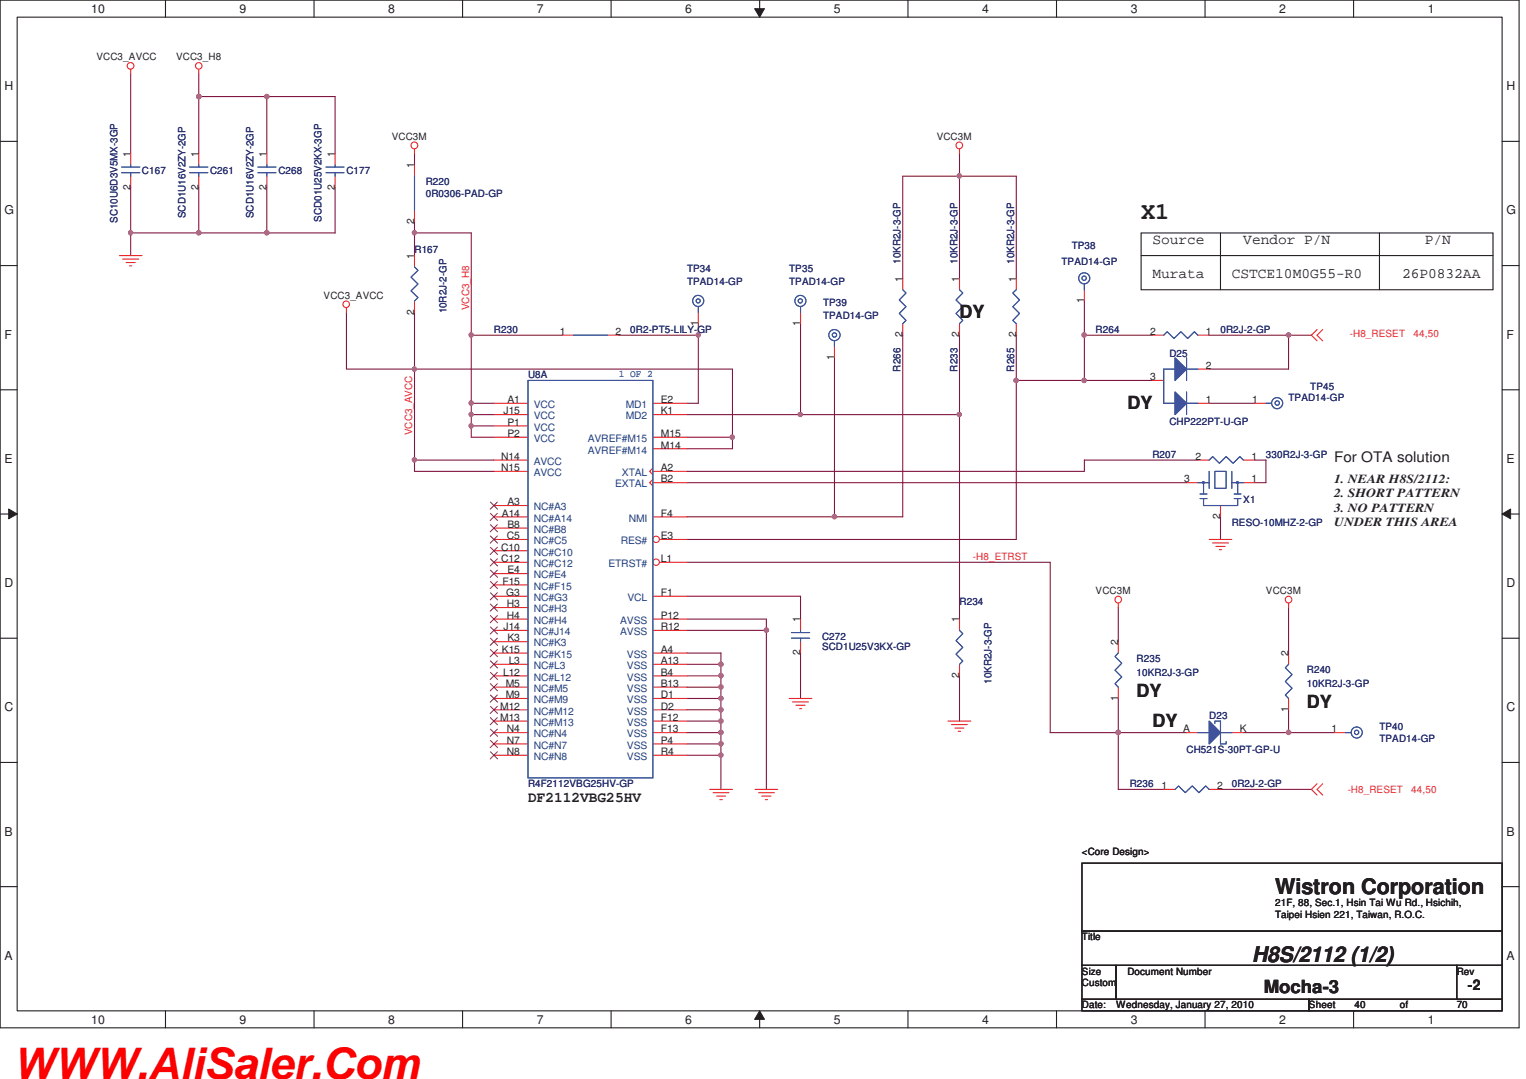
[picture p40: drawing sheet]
<svg xmlns="http://www.w3.org/2000/svg" width="297mm" height="210mm" viewBox="0 0 297 210" stroke-linecap="round" stroke-linejoin="round" font-family="sans-serif">
<defs><g id="words">
<text font-size="8.5" fill="#f00" x="2.5" y="209.9">WWW.AliSaler.Com</text>
<text font-size="4.6" fill="#231f20" x="222.1" y="42.5">X1</text>
<g font-size="4.2" fill="#231f20">
<text x="248.2" y="174">Wistron Corporation</text>
<text x="243.8" y="187.3">H8S/2112 (1/2)</text>
</g>
<g font-size="3.5" fill="#231f20">
<text x="186.8" y="61.8">DY</text>
<text x="219.5" y="79.5">DY</text>
<text x="221.2" y="135.6">DY</text>
<text x="254.4" y="137.9">DY</text>
<text x="224.3" y="141.4">DY</text>
<text x="246" y="193.3">Mocha-3</text>
</g>
<g font-size="2.8" fill="#231f20">
<text x="224.3" y="47.6">Source</text>
<text x="242" y="47.6">Vendor P/N</text>
<text x="277.4" y="47.6">P/N</text>
<text x="224.3" y="54.2">Murata</text>
<text x="239.8" y="54.2">CSTCE10M0G55-R0</text>
<text x="272.9" y="54.2">26P0832AA</text>
<text x="259.7" y="89.9">For OTA solution</text>
<text x="102.8" y="156">DF2112VBG25HV</text>
<text x="285.7" y="192.7">-2</text>
</g>
<g font-size="2.4" fill="#231f20">
<text x="17.8" y="2.5">10</text>
<text x="46.6" y="2.5">9</text>
<text x="75.6" y="2.5">8</text>
<text x="104.5" y="2.5">7</text>
<text x="133.4" y="2.5">6</text>
<text x="162.3" y="2.5">5</text>
<text x="191.2" y="2.5">4</text>
<text x="220.1" y="2.5">3</text>
<text x="249" y="2.5">2</text>
<text x="277.9" y="2.5">1</text>
<text x=".9" y="17.6">H</text>
<text x="293.2" y="17.6">H</text>
<text x=".9" y="41.7">G</text>
<text x="293.2" y="41.7">G</text>
<text x=".9" y="65.9">F</text>
<text x="293.2" y="65.9">F</text>
<text x=".9" y="90.1">E</text>
<text x="259.7" y="93.9">1. NEAR H8S/2112:</text>
<text x="293.2" y="90.1">E</text>
<text x="259.7" y="96.8">2. SHORT PATTERN</text>
<text x="259.7" y="99.6">3. NO PATTERN</text>
<text x="259.7" y="102.4">UNDER THIS AREA</text>
<text x=".9" y="114.3">D</text>
<text x="293.2" y="114.3">D</text>
<text x=".9" y="138.4">C</text>
<text x="293.2" y="138.4">C</text>
<text x=".9" y="162.6">B</text>
<text x="293.2" y="162.6">B</text>
<text x=".9" y="186.8">A</text>
<text x="293.2" y="186.8">A</text>
<text x="17.8" y="199.2">10</text>
<text x="46.6" y="199.2">9</text>
<text x="75.6" y="199.2">8</text>
<text x="104.5" y="199.2">7</text>
<text x="133.4" y="199.2">6</text>
<text x="162.3" y="199.2">5</text>
<text x="191.2" y="199.2">4</text>
<text x="220.1" y="199.2">3</text>
<text x="249" y="199.2">2</text>
<text x="277.9" y="199.2">1</text>
</g>
<g font-size="2" fill="#231f20">
<text x="25.4" y="30.5" transform="rotate(-90 25.4 30.5)">1</text>
<text x="38.6" y="30.5" transform="rotate(-90 38.6 30.5)">1</text>
<text x="51.9" y="30.5" transform="rotate(-90 51.9 30.5)">1</text>
<text x="65.2" y="30.5" transform="rotate(-90 65.2 30.5)">1</text>
<text x="80.6" y="32.7" transform="rotate(-90 80.6 32.7)">1</text>
<text x="25.4" y="37" transform="rotate(-90 25.4 37)">2</text>
<text x="38.6" y="37" transform="rotate(-90 38.6 37)">2</text>
<text x="51.9" y="37" transform="rotate(-90 51.9 37)">2</text>
<text x="65.2" y="37" transform="rotate(-90 65.2 37)">2</text>
<text x="80.6" y="43.6" transform="rotate(-90 80.6 43.6)">2</text>
<text x="80.6" y="50.4" transform="rotate(-90 80.6 50.4)">1</text>
<text x="175.7" y="54.8" transform="rotate(-90 175.7 54.8)">1</text>
<text x="186.7" y="54.8" transform="rotate(-90 186.7 54.8)">1</text>
<text x="197.8" y="54.8" transform="rotate(-90 197.8 54.8)">1</text>
<text x="211" y="59.1" transform="rotate(-90 211 59.1)">1</text>
<text x="80.6" y="61.3" transform="rotate(-90 80.6 61.3)">2</text>
<text x="109" y="65.2">1</text>
<text x="119.8" y="65.2">2</text>
<text x="135.9" y="63.5" transform="rotate(-90 135.9 63.5)">1</text>
<text x="155.8" y="63.5" transform="rotate(-90 155.8 63.5)">1</text>
<text x="175.7" y="65.7" transform="rotate(-90 175.7 65.7)">2</text>
<text x="186.7" y="65.7" transform="rotate(-90 186.7 65.7)">2</text>
<text x="197.8" y="65.7" transform="rotate(-90 197.8 65.7)">2</text>
<text x="223.9" y="65.2">2</text>
<text x="234.7" y="65.2">1</text>
<text x="162.4" y="70.1" transform="rotate(-90 162.4 70.1)">1</text>
<text x="234.7" y="71.8">2</text>
<text x="223.9" y="74">3</text>
<text x="98" y="80.6">J15</text>
<text x="98.8" y="78.4">A1</text>
<text x="98.8" y="82.8">P1</text>
<text x="128.6" y="78.4">E2</text>
<text x="128.6" y="80.6">K1</text>
<text x="234.7" y="78.4">1</text>
<text x="243.8" y="78.4">1</text>
<text x="97.6" y="89.5">N14</text>
<text x="98.8" y="85">P2</text>
<text x="128.6" y="87.3">M14</text>
<text x="128.6" y="85">M15</text>
<text x="232.7" y="89.5">2</text>
<text x="243.6" y="89.5">1</text>
<text x="97.6" y="91.7">N15</text>
<text x="128.6" y="93.9">B2</text>
<text x="128.6" y="91.7">A2</text>
<text x="230.5" y="93.9">3</text>
<text x="243.6" y="93.9">1</text>
<text x="97.7" y="100.5">A14</text>
<text x="98.8" y="98.3">A3</text>
<text x="128.6" y="100.5">F4</text>
<text x="237.5" y="101" transform="rotate(-90 237.5 101)">2</text>
<text x="97.6" y="107.1">C10</text>
<text x="98.7" y="104.9">C5</text>
<text x="98.8" y="102.7">B8</text>
<text x="128.6" y="104.9">E3</text>
<text x="97.6" y="109.4">C12</text>
<text x="97.8" y="113.8">F15</text>
<text x="98.8" y="111.6">E4</text>
<text x="128.6" y="109.4">L1</text>
<text x="98.5" y="116">G3</text>
<text x="98.7" y="118.2">H3</text>
<text x="128.6" y="116">F1</text>
<text x="98" y="122.6">J14</text>
<text x="98.7" y="120.4">H4</text>
<text x="98.8" y="124.8">K3</text>
<text x="128.6" y="120.4">P12</text>
<text x="128.6" y="122.6">R12</text>
<text x="155.8" y="121.1" transform="rotate(-90 155.8 121.1)">1</text>
<text x="186.7" y="121.1" transform="rotate(-90 186.7 121.1)">1</text>
<text x="217.6" y="125.5" transform="rotate(-90 217.6 125.5)">2</text>
<text x="97.7" y="127">K15</text>
<text x="97.9" y="131.5">L12</text>
<text x="99" y="129.2">L3</text>
<text x="128.6" y="127">A4</text>
<text x="128.6" y="129.2">A13</text>
<text x="128.6" y="131.5">B4</text>
<text x="155.8" y="127.5" transform="rotate(-90 155.8 127.5)">2</text>
<text x="186.7" y="131.9" transform="rotate(-90 186.7 131.9)">2</text>
<text x="250.8" y="127.7" transform="rotate(-90 250.8 127.7)">2</text>
<text x="98.5" y="133.7">M5</text>
<text x="98.5" y="135.9">M9</text>
<text x="128.6" y="133.7">B13</text>
<text x="128.6" y="135.9">D1</text>
<text x="217.6" y="136.4" transform="rotate(-90 217.6 136.4)">1</text>
<text x="97.4" y="138.1">M12</text>
<text x="97.4" y="140.3">M13</text>
<text x="98.7" y="142.5">N4</text>
<text x="128.6" y="138.1">D2</text>
<text x="128.6" y="140.3">F12</text>
<text x="128.6" y="142.5">F13</text>
<text x="230.3" y="142.5">A</text>
<text x="241.3" y="142.5">K</text>
<text x="250.8" y="138.6" transform="rotate(-90 250.8 138.6)">1</text>
<text x="259.2" y="142.5">1</text>
<text x="98.7" y="144.7">N7</text>
<text x="98.7" y="146.9">N8</text>
<text x="128.6" y="144.7">P4</text>
<text x="128.6" y="146.9">R4</text>
<text x="226.1" y="153.6">1</text>
<text x="236.9" y="153.6">2</text>
</g>
<g font-size="2" fill="#1d437e">
<text x="103.9" y="79.4">VCC</text>
<text x="103.9" y="81.6">VCC</text>
<text x="103.9" y="83.8">VCC</text>
<text x="121.8" y="79.4">MD1</text>
<text x="121.8" y="81.6">MD2</text>
<text x="103.9" y="86">VCC</text>
<text x="114.4" y="88.3">AVREF#M14</text>
<text x="114.4" y="86">AVREF#M15</text>
<text x="103.9" y="90.5">AVCC</text>
<text x="103.9" y="92.7">AVCC</text>
<text x="119.8" y="94.9">EXTAL</text>
<text x="121.1" y="92.7">XTAL</text>
<text x="103.9" y="99.3">NC#A3</text>
<text x="103.9" y="101.5">NC#A14</text>
<text x="122.4" y="101.5">NMI</text>
<text x="103.9" y="103.7">NC#B8</text>
<text x="103.9" y="105.9">NC#C5</text>
<text x="120.8" y="105.9">RES#</text>
<text x="103.9" y="108.1">NC#C10</text>
<text x="103.9" y="110.4">NC#C12</text>
<text x="103.9" y="112.6">NC#E4</text>
<text x="118.4" y="110.4">ETRST#</text>
<text x="103.9" y="114.8">NC#F15</text>
<text x="103.9" y="117">NC#G3</text>
<text x="103.9" y="119.2">NC#H3</text>
<text x="122.1" y="117">VCL</text>
<text x="103.9" y="121.4">NC#H4</text>
<text x="103.9" y="123.6">NC#J14</text>
<text x="103.9" y="125.8">NC#K3</text>
<text x="120.7" y="121.4">AVSS</text>
<text x="120.7" y="123.6">AVSS</text>
<text x="103.9" y="128">NC#K15</text>
<text x="103.9" y="130.2">NC#L3</text>
<text x="122" y="128">VSS</text>
<text x="122" y="130.2">VSS</text>
<text x="103.9" y="132.5">NC#L12</text>
<text x="103.9" y="134.7">NC#M5</text>
<text x="103.9" y="136.9">NC#M9</text>
<text x="122" y="132.5">VSS</text>
<text x="122" y="134.7">VSS</text>
<text x="122" y="136.9">VSS</text>
<text x="103.9" y="139.1">NC#M12</text>
<text x="103.9" y="141.3">NC#M13</text>
<text x="103.9" y="143.5">NC#N4</text>
<text x="122" y="139.1">VSS</text>
<text x="122" y="141.3">VSS</text>
<text x="122" y="143.5">VSS</text>
<text x="103.9" y="145.7">NC#N7</text>
<text x="103.9" y="147.9">NC#N8</text>
<text x="122" y="145.7">VSS</text>
<text x="122" y="147.9">VSS</text>
</g>
<g font-size="1.9" fill="#231f20">
<text x="18.8" y="11.8">VCC3_AVCC</text>
<text x="34.3" y="11.8">VCC3_H8</text>
<text x="76.3" y="27.2">VCC3M</text>
<text x="182.3" y="27.2">VCC3M</text>
<text x="63" y="58.2">VCC3_AVCC</text>
<text x="213.3" y="115.6">VCC3M</text>
<text x="246.4" y="115.6">VCC3M</text>
<text x="210.6" y="166.5">&lt;Core Design&gt;</text>
<text x="248.2" y="178.7">Taipei Hsien 221, Taiwan, R.O.C.</text>
<text x="248.2" y="176.4">21F, 88, Sec.1, Hsin Tai Wu Rd., Hsichih,</text>
<text x="210.6" y="183">Title</text>
<text x="210.6" y="189.7">Size</text>
<text x="210.6" y="191.9">Custom</text>
<text x="219.5" y="189.7">Document Number</text>
<text x="283.5" y="189.7">Rev</text>
<text x="210.6" y="196.3">Date:</text>
<text x="217.3" y="196.3">Wednesday, January 27, 2010</text>
<text x="254.8" y="196.3">Sheet</text>
<text x="263.6" y="196.3">40</text>
<text x="272.5" y="196.3">of</text>
<text x="283.5" y="196.3">70</text>
</g>
<g font-size="1.9" fill="#2d2d72">
<text x="27.6" y="33.9">C167</text>
<text x="40.9" y="33.9">C261</text>
<text x="54.2" y="33.9">C268</text>
<text x="67.4" y="33.9">C177</text>
<text x="82.9" y="38.3">0R0306-PAD-GP</text>
<text x="82.9" y="36.1">R220</text>
<text x="22.9" y="43.3" transform="rotate(-90 22.9 43.3)">SC10U6D3V5MX-3GP</text>
<text x="36.1" y="42.5" transform="rotate(-90 36.1 42.5)">SCD1U16V2ZY-2GP</text>
<text x="49.4" y="42.5" transform="rotate(-90 49.4 42.5)">SCD1U16V2ZY-2GP</text>
<text x="62.6" y="43.1" transform="rotate(-90 62.6 43.1)">SCD01U25V2KX-3GP</text>
<text x="80.7" y="49.3">R167</text>
<text x="133.7" y="52.9">TP34</text>
<text x="153.6" y="52.9">TP35</text>
<text x="175.3" y="51.3" transform="rotate(-90 175.3 51.3)">10KR2J-3-GP</text>
<text x="186.3" y="51.3" transform="rotate(-90 186.3 51.3)">10KR2J-3-GP</text>
<text x="197.4" y="51.3" transform="rotate(-90 197.4 51.3)">10KR2J-3-GP</text>
<text x="206.6" y="51.5">TPAD14-GP</text>
<text x="208.6" y="48.4">TP38</text>
<text x="133.7" y="55.5">TPAD14-GP</text>
<text x="153.6" y="55.5">TPAD14-GP</text>
<text x="160.2" y="59.5">TP39</text>
<text x="86.9" y="61" transform="rotate(-90 86.9 61)">10R2J-2-GP</text>
<text x="96.1" y="64.8">R230</text>
<text x="122.7" y="64.8">0R2-PT5-LILY-GP</text>
<text x="160.2" y="62.1">TPAD14-GP</text>
<text x="213.3" y="64.8">R264</text>
<text x="237.6" y="64.8">0R2J-2-GP</text>
<text x="227.6" y="69.4">D25</text>
<text x="102.8" y="73.6">U8A</text>
<text x="175.3" y="72.3" transform="rotate(-90 175.3 72.3)">R266</text>
<text x="186.3" y="72.3" transform="rotate(-90 186.3 72.3)">R233</text>
<text x="197.4" y="72.3" transform="rotate(-90 197.4 72.3)">R265</text>
<text x="255.1" y="75.8">TP45</text>
<text x="227.6" y="82.7">CHP222PT-U-GP</text>
<text x="250.8" y="78.1">TPAD14-GP</text>
<text x="224.3" y="89.1">R207</text>
<text x="246.4" y="89.1">330R2J-3-GP</text>
<text x="242" y="97.9">X1</text>
<text x="239.8" y="102.4">RESO-10MHZ-2-GP</text>
<text x="186.8" y="117.8">R234</text>
<text x="160" y="124.5">C272</text>
<text x="160" y="126.4">SCD1U25V3KX-GP</text>
<text x="221.2" y="128.9">R235</text>
<text x="221.2" y="131.5">10KR2J-3-GP</text>
<text x="254.4" y="131.1">R240</text>
<text x="193" y="133.1" transform="rotate(-90 193 133.1)">10KR2J-3-GP</text>
<text x="254.4" y="133.7">10KR2J-3-GP</text>
<text x="235.4" y="139.9">D23</text>
<text x="268.5" y="142.1">TP40</text>
<text x="231" y="146.6">CH521S-30PT-GP-U</text>
<text x="268.5" y="144.4">TPAD14-GP</text>
<text x="102.8" y="153.2">R4F2112VBG25HV-GP</text>
<text x="219.9" y="153.2">R236</text>
<text x="239.8" y="153.2">0R2J-2-GP</text>
</g>
<g font-size="1.9" fill="#ec2426">
<text x="91.3" y="60.4" transform="rotate(-90 91.3 60.4)">VCC3_H8</text>
<text x="262.8" y="65.7">-H8_RESET</text>
<text x="275.2" y="65.7">44,50</text>
<text x="80.3" y="84.7" transform="rotate(-90 80.3 84.7)">VCC3_AVCC</text>
<text x="189.4" y="109">-H8_ETRST</text>
<text x="262.3" y="154.3">-H8_RESET</text>
<text x="274.7" y="154.3">44,50</text>
</g>
<text font-size="1.9" fill="#3a53a4" x="120.5" y="73.4">1 OF 2</text>
</g></defs>
<path d="M0 0h295.7v200h-295.7zM3.3 3.3h289.1v193.4h-289.1z" fill="none" stroke="#231f20" stroke-width=".21"/>
<g fill="#fff">
<path d="M17.8 .4h2.6v2.6h-2.6z"/>
<path d="M17.8 197.1h2.6v2.6h-2.6z"/>
</g>
<path d="M32.2 0v3.3M32.2 196.7v3.3" fill="none" stroke="#231f20" stroke-width=".21"/>
<g fill="#fff">
<path d="M46.6 .4h1.4v2.6h-1.4z"/>
<path d="M46.6 197.1h1.4v2.6h-1.4z"/>
</g>
<path d="M61.1 0v3.3M61.1 196.7v3.3" fill="none" stroke="#231f20" stroke-width=".21"/>
<g fill="#fff">
<path d="M75.6 .4h1.3v2.6h-1.3z"/>
<path d="M75.6 197.1h1.3v2.6h-1.3z"/>
</g>
<path d="M90 0v3.3M90 196.7v3.3" fill="none" stroke="#231f20" stroke-width=".21"/>
<g fill="#fff">
<path d="M104.5 .4h1.3v2.6h-1.3z"/>
<path d="M104.5 197.1h1.3v2.6h-1.3z"/>
</g>
<path d="M119 0v3.3M119 196.7v3.3" fill="none" stroke="#231f20" stroke-width=".21"/>
<g fill="#fff">
<path d="M133.4 .4h1.3v2.6h-1.3z"/>
<path d="M133.4 197.1h1.3v2.6h-1.3z"/>
</g>
<path d="M147.9 0v3.3M147.9 196.7v3.3" fill="none" stroke="#231f20" stroke-width=".21"/>
<path d="M146.9 1.7h1.9l-.9 1.6z" fill="#231f20"/>
<path d="M146.9 1.7h1.9l-.9 1.6z" fill="none" stroke="#231f20" stroke-width=".19"/>
<path d="M147.9 196.7l.9 1.7h-1.9z" fill="#231f20"/>
<path d="M147.9 196.7l.9 1.7h-1.9z" fill="none" stroke="#231f20" stroke-width=".19"/>
<g fill="#fff">
<path d="M162.3 .4h1.3v2.6h-1.3z"/>
<path d="M162.3 197.1h1.3v2.6h-1.3z"/>
</g>
<path d="M176.7 0v3.3M176.7 196.7v3.3" fill="none" stroke="#231f20" stroke-width=".21"/>
<g fill="#fff">
<path d="M191.2 .4h1.3v2.6h-1.3z"/>
<path d="M191.2 197.1h1.3v2.6h-1.3z"/>
</g>
<path d="M205.7 0v3.3M205.7 196.7v3.3" fill="none" stroke="#231f20" stroke-width=".21"/>
<g fill="#fff">
<path d="M220.1 .4h1.3v2.6h-1.3z"/>
<path d="M220.1 197.1h1.3v2.6h-1.3z"/>
</g>
<path d="M234.6 0v3.3M234.6 196.7v3.3" fill="none" stroke="#231f20" stroke-width=".21"/>
<g fill="#fff">
<path d="M249 .4h1.3v2.6h-1.3z"/>
<path d="M249 197.1h1.3v2.6h-1.3z"/>
</g>
<path d="M263.5 0v3.3M263.5 196.7v3.3" fill="none" stroke="#231f20" stroke-width=".21"/>
<g fill="#fff">
<path d="M277.9 .4h1.3v2.6h-1.3z"/>
<path d="M277.9 197.1h1.3v2.6h-1.3z"/>
<path d="M.9 15.4h1.7v2.7h-1.7z"/>
<path d="M293.2 15.4h1.7v2.7h-1.7z"/>
<path d="M.9 39.6h1.8v2.6h-1.8z"/>
<path d="M293.2 39.6h1.9v2.6h-1.9z"/>
</g>
<path d="M0 27.5h3.3M292.4 27.5h3.3" fill="none" stroke="#231f20" stroke-width=".21"/>
<g fill="#fff">
<path d="M.9 63.8h1.4v2.6h-1.4z"/>
<path d="M293.2 63.8h1.5v2.6h-1.5z"/>
</g>
<path d="M0 51.7h3.3M292.4 51.7h3.3" fill="none" stroke="#231f20" stroke-width=".21"/>
<g fill="#fff">
<path d="M.9 87.9h1.6v2.7h-1.6z"/>
<path d="M293.2 87.9h1.6v2.7h-1.6z"/>
</g>
<path d="M0 75.9h3.3M292.4 75.9h3.3" fill="none" stroke="#231f20" stroke-width=".21"/>
<g fill="#fff">
<path d="M.9 112.1h1.7v2.7h-1.7z"/>
<path d="M293.2 112.1h1.7v2.7h-1.7z"/>
</g>
<path d="M0 100h3.3M292.4 100h3.3" fill="none" stroke="#231f20" stroke-width=".21"/>
<path d="M1.7 99.1l1.6 .9-1.6 1z" fill="#231f20"/>
<path d="M1.7 99.1l1.6 .9-1.6 1z" fill="none" stroke="#231f20" stroke-width=".19"/>
<path d="M292.4 100l1.6-.9v1.9z" fill="#231f20"/>
<path d="M292.4 100l1.6-.9v1.9z" fill="none" stroke="#231f20" stroke-width=".19"/>
<g fill="#fff">
<path d="M.9 136.3h1.7v2.6h-1.7z"/>
<path d="M293.2 136.3h1.7v2.6h-1.7z"/>
</g>
<path d="M0 124.2h3.3M292.4 124.2h3.3" fill="none" stroke="#231f20" stroke-width=".21"/>
<g fill="#fff">
<path d="M.9 160.4h1.6v2.7h-1.6z"/>
<path d="M293.2 160.4h1.6v2.7h-1.6z"/>
</g>
<path d="M0 148.4h3.3M292.4 148.4h3.3" fill="none" stroke="#231f20" stroke-width=".21"/>
<g fill="#fff">
<path d="M.9 184.6h1.6v2.7h-1.6z"/>
<path d="M293.2 184.6h1.6v2.7h-1.6z"/>
</g>
<path d="M0 172.5h3.3M292.4 172.5h3.3" fill="none" stroke="#231f20" stroke-width=".21"/>
<path d="M133.7 131.5h6.6v2.2" fill="none" stroke="#7f1542" stroke-width=".21"/>
<circle cx="140.3" cy="131.5" r=".43" fill="#b8529f"/>
<circle cx="140.3" cy="131.5" r=".43" fill="none" stroke="#b8529f" stroke-width=".21"/>
<path d="M186.8 34.3h11M155.8 80.7h31" fill="none" stroke="#7f1542" stroke-width=".21"/>
<circle cx="155.8" cy="80.7" r=".42" fill="#b8529f"/>
<circle cx="155.8" cy="80.7" r=".42" fill="none" stroke="#b8529f" stroke-width=".21"/>
<path d="M80.7 60.8v11M142.6 71.8v13.3M91.7 80.7h4.4M186.8 80.7v39.8" fill="none" stroke="#7f1542" stroke-width=".21"/>
<circle cx="186.7" cy="80.7" r=".42" fill="#b8529f"/>
<circle cx="186.7" cy="80.7" r=".42" fill="none" stroke="#b8529f" stroke-width=".21"/>
<path d="M80.7 43.1v2.2h11M133.7 78.5h2.2M175.7 65.2v35.4M142.6 85.1v2.2h-8.9" fill="none" stroke="#7f1542" stroke-width=".21"/>
<circle cx="80.6" cy="45.3" r=".42" fill="#b8529f"/>
<circle cx="80.6" cy="45.3" r=".42" fill="none" stroke="#b8529f" stroke-width=".21"/>
<path d="M80.7 29.8v2.3M80.7 71.8v17.7M135.9 65.2v13.3" fill="none" stroke="#7f1542" stroke-width=".21"/>
<circle cx="80.6" cy="89.5" r=".42" fill="#b8529f"/>
<circle cx="80.6" cy="89.5" r=".42" fill="none" stroke="#b8529f" stroke-width=".21"/>
<path d="M91.7 82.9v2.2" fill="none" stroke="#7f1542" stroke-width=".21"/>
<circle cx="91.7" cy="82.9" r=".42" fill="#b8529f"/>
<circle cx="91.7" cy="82.9" r=".42" fill="none" stroke="#b8529f" stroke-width=".21"/>
<path d="M91.7 78.5v2.2" fill="none" stroke="#7f1542" stroke-width=".21"/>
<circle cx="91.7" cy="78.4" r=".42" fill="#b8529f"/>
<circle cx="91.7" cy="78.4" r=".42" fill="none" stroke="#b8529f" stroke-width=".21"/>
<path d="M186.8 29.8v4.5h-11.1v19.9M80.7 45.3v4.4M80.7 71.8h61.9M80.7 89.5h15.4M91.7 85.1h4.4M133.7 100.6h28.7M186.8 131.5v8.8" fill="none" stroke="#7f1542" stroke-width=".21"/>
<circle cx="80.6" cy="71.8" r=".42" fill="#b8529f"/>
<circle cx="80.6" cy="71.8" r=".42" fill="none" stroke="#b8529f" stroke-width=".21"/>
<path d="M91.7 80.7v2.2h4.4" fill="none" stroke="#7f1542" stroke-width=".21"/>
<circle cx="91.7" cy="80.7" r=".4" fill="#b8529f"/>
<circle cx="91.7" cy="80.7" r=".4" fill="none" stroke="#b8529f" stroke-width=".21"/>
<path d="M186.8 34.3v19.9" fill="none" stroke="#7f1542" stroke-width=".21"/>
<circle cx="186.7" cy="34.2" r=".43" fill="#b8529f"/>
<circle cx="186.7" cy="34.2" r=".43" fill="none" stroke="#b8529f" stroke-width=".21"/>
<path d="M91.7 65.2v13.3h4.4M80.7 89.5v2.2h15.4" fill="none" stroke="#7f1542" stroke-width=".21"/>
<circle cx="91.7" cy="65.2" r=".42" fill="#b8529f"/>
<circle cx="91.7" cy="65.2" r=".42" fill="none" stroke="#b8529f" stroke-width=".21"/>
<path d="M133.7 85.1h8.9" fill="none" stroke="#7f1542" stroke-width=".21"/>
<circle cx="142.5" cy="85.1" r=".43" fill="#b8529f"/>
<circle cx="142.5" cy="85.1" r=".43" fill="none" stroke="#b8529f" stroke-width=".21"/>
<path d="M186.8 65.2v15.5M217.7 118.2v6.7M140.3 140.3v2.3" fill="none" stroke="#7f1542" stroke-width=".21"/>
<circle cx="140.3" cy="140.3" r=".43" fill="#b8529f"/>
<circle cx="140.3" cy="140.3" r=".43" fill="none" stroke="#b8529f" stroke-width=".21"/>
<path d="M140.3 142.6v2.2" fill="none" stroke="#7f1542" stroke-width=".21"/>
<circle cx="140.3" cy="142.5" r=".43" fill="#b8529f"/>
<circle cx="140.3" cy="142.5" r=".43" fill="none" stroke="#b8529f" stroke-width=".21"/>
<path d="M140.3 147v6.6" fill="none" stroke="#7f1542" stroke-width=".21"/>
<circle cx="140.3" cy="147" r=".42" fill="#b8529f"/>
<circle cx="140.3" cy="147" r=".42" fill="none" stroke="#b8529f" stroke-width=".21"/>
<path d="M250.8 138.1v4.5" fill="none" stroke="#7f1542" stroke-width=".21"/>
<circle cx="250.8" cy="142.5" r=".43" fill="#b8529f"/>
<circle cx="250.8" cy="142.5" r=".43" fill="none" stroke="#b8529f" stroke-width=".21"/>
<path d="M217.7 142.6v11M242 142.6h8.8" fill="none" stroke="#7f1542" stroke-width=".21"/>
<circle cx="217.7" cy="142.5" r=".43" fill="#b8529f"/>
<circle cx="217.7" cy="142.5" r=".43" fill="none" stroke="#b8529f" stroke-width=".21"/>
<path d="M217.7 135.9v6.7h13.3M217.7 153.6h8.8M237.6 153.6h17.7M250.8 142.6h8.9" fill="none" stroke="#7f1542" stroke-width=".21"/>
<circle cx="217.7" cy="142.5" r=".43" fill="#b8529f"/>
<circle cx="217.7" cy="142.5" r=".43" fill="none" stroke="#b8529f" stroke-width=".21"/>
<path d="M211.1 74h13.2M133.7 120.5h15.5M133.7 133.7h6.6v2.2" fill="none" stroke="#7f1542" stroke-width=".21"/>
<circle cx="140.3" cy="133.7" r=".43" fill="#b8529f"/>
<circle cx="140.3" cy="133.7" r=".43" fill="none" stroke="#b8529f" stroke-width=".21"/>
<path d="M162.4 69.6v31M133.7 93.9h97.3M211.1 89.5h22.1M244.2 89.5h2.2v4.4h-2.2M237.6 100.6v4.4M133.7 127.1h6.6" fill="none" stroke="#7f1542" stroke-width=".21"/>
<circle cx="162.4" cy="100.5" r=".43" fill="#b8529f"/>
<circle cx="162.4" cy="100.5" r=".43" fill="none" stroke="#b8529f" stroke-width=".21"/>
<path d="M133.7 109.4h70.7M250.8 118.2v8.9M149.2 122.7v30.9" fill="none" stroke="#7f1542" stroke-width=".21"/>
<circle cx="149.2" cy="122.6" r=".43" fill="#b8529f"/>
<circle cx="149.2" cy="122.6" r=".43" fill="none" stroke="#b8529f" stroke-width=".21"/>
<path d="M133.7 135.9h6.6v2.2" fill="none" stroke="#7f1542" stroke-width=".21"/>
<circle cx="140.3" cy="135.9" r=".42" fill="#b8529f"/>
<circle cx="140.3" cy="135.9" r=".42" fill="none" stroke="#b8529f" stroke-width=".21"/>
<path d="M211.1 65.2v8.8M140.3 127.1v2.2" fill="none" stroke="#7f1542" stroke-width=".21"/>
<circle cx="211" cy="65.2" r=".43" fill="#b8529f"/>
<circle cx="211" cy="65.2" r=".43" fill="none" stroke="#b8529f" stroke-width=".21"/>
<path d="M197.8 65.2v8.8h13.3M235.4 78.5h8.8M250.8 65.2h4.5" fill="none" stroke="#7f1542" stroke-width=".21"/>
<circle cx="211" cy="74" r=".43" fill="#b8529f"/>
<circle cx="211" cy="74" r=".43" fill="none" stroke="#b8529f" stroke-width=".21"/>
<circle cx="197.8" cy="74" r=".43" fill="#b8529f"/>
<circle cx="197.8" cy="74" r=".43" fill="none" stroke="#b8529f" stroke-width=".21"/>
<path d="M250.8 65.2v6.6h-15.4" fill="none" stroke="#7f1542" stroke-width=".21"/>
<circle cx="250.8" cy="65.2" r=".43" fill="#b8529f"/>
<circle cx="250.8" cy="65.2" r=".43" fill="none" stroke="#b8529f" stroke-width=".21"/>
<path d="M235.4 65.2h15.4M155.8 116v4.5M204.4 109.4v33.2M133.7 122.7h15.5M133.7 138.1h6.6v2.2M155.8 127.1v8.8" fill="none" stroke="#7f1542" stroke-width=".21"/>
<circle cx="140.3" cy="138.1" r=".43" fill="#b8529f"/>
<circle cx="140.3" cy="138.1" r=".43" fill="none" stroke="#b8529f" stroke-width=".21"/>
<path d="M211.1 89.5v2.2M133.7 129.3h6.6v2.2M204.4 142.6h13.3" fill="none" stroke="#7f1542" stroke-width=".21"/>
<circle cx="140.3" cy="129.3" r=".43" fill="#b8529f"/>
<circle cx="140.3" cy="129.3" r=".43" fill="none" stroke="#b8529f" stroke-width=".21"/>
<g fill="none" stroke="#7f1542" stroke-width=".21">
<path d="M38.7 18.8v11M38.7 36.5v8.8M197.8 34.3v19.9M211.1 58.6v6.6h13.2M155.8 63v17.7M197.8 74v31h-64.1M133.7 91.7h77.4M133.7 116h22.1M162.4 100.6h13.3M133.7 140.3h6.6M133.7 142.6h6.6M133.7 144.8h6.6"/>
<path d="M133.7 147h6.6"/>
</g>
<circle cx="38.7" cy="18.8" r=".43" fill="#b8529f"/>
<circle cx="38.7" cy="18.8" r=".43" fill="none" stroke="#b8529f" stroke-width=".21"/>
<path d="M51.9 36.5v8.8h-13.2" fill="none" stroke="#7f1542" stroke-width=".21"/>
<circle cx="51.9" cy="45.3" r=".43" fill="#b8529f"/>
<circle cx="51.9" cy="45.3" r=".43" fill="none" stroke="#b8529f" stroke-width=".21"/>
<circle cx="38.7" cy="45.3" r=".43" fill="#b8529f"/>
<circle cx="38.7" cy="45.3" r=".43" fill="none" stroke="#b8529f" stroke-width=".21"/>
<path d="M51.9 18.8h13.3" fill="none" stroke="#7f1542" stroke-width=".21"/>
<circle cx="51.9" cy="18.8" r=".43" fill="#b8529f"/>
<circle cx="51.9" cy="18.8" r=".43" fill="none" stroke="#b8529f" stroke-width=".21"/>
<path d="M25.4 45.3h13.3M51.9 45.3h13.3" fill="none" stroke="#7f1542" stroke-width=".21"/>
<circle cx="25.4" cy="45.3" r=".42" fill="#b8529f"/>
<circle cx="25.4" cy="45.3" r=".42" fill="none" stroke="#b8529f" stroke-width=".21"/>
<path d="M38.7 18.8h13.2M65.2 36.5v8.8" fill="none" stroke="#7f1542" stroke-width=".21"/>
<circle cx="38.7" cy="18.8" r=".43" fill="#b8529f"/>
<circle cx="38.7" cy="18.8" r=".43" fill="none" stroke="#b8529f" stroke-width=".21"/>
<path d="M25.4 14.4v15.4M38.7 14.4v4.4M51.9 18.8v11M65.2 18.8v11M25.4 36.5v13.2M133.7 80.7h22.1M140.3 144.8v2.2" fill="none" stroke="#7f1542" stroke-width=".21"/>
<circle cx="140.3" cy="144.7" r=".43" fill="#b8529f"/>
<circle cx="140.3" cy="144.7" r=".43" fill="none" stroke="#b8529f" stroke-width=".21"/>
<path d="M120.5 65.2h15.4M149.2 120.5v2.2" fill="none" stroke="#7f1542" stroke-width=".21"/>
<circle cx="135.9" cy="65.2" r=".42" fill="#b8529f"/>
<circle cx="135.9" cy="65.2" r=".42" fill="none" stroke="#b8529f" stroke-width=".21"/>
<path d="M91.7 45.3v19.9h17.7M67.4 60.8v11h13.3M135.9 63v2.2" fill="none" stroke="#7f1542" stroke-width=".21"/>
<g fill="none" stroke="#ec2426" stroke-width=".21">
<path d="M25.4 13.5v.9M38.7 13.5v.9M25.4 29.8v2.3M25.4 34.3v2.2M51.9 29.8v2.3M51.9 34.3v2.2M65.2 29.8v2.3M65.2 34.3v2.2M80.7 29v.8M186.8 29v.8M23.2 49.7h4.4M23.9 50.4h3.1"/>
<path d="M24.6 51.1h1.7M25.2 51.7h.5M67.4 59.9v.9M80.7 49.7v2.2M80.7 58.6v2.2M175.7 54.2v2.2M186.8 54.2v2.2M96.1 78.5h6.7M109.4 65.2h2.2M118.2 65.2h2.3M127.1 78.5h6.6M135.9 60.8v2.2"/>
<path d="M175.7 63v2.2M186.8 63v2.2M244.2 78.5h2.2M256.4 64.1l-1.1 1.1 1.1 1.1M257.5 64.1l-1.1 1.1 1.1 1.1M96.1 80.7h6.7M96.1 82.9h6.7M96.1 85.1h6.7M96.1 89.5h6.7M96.1 91.7h6.7M96.1 98.4h6.7M127.1 91.1l-.7 .6 .7 .7"/>
<path d="M127.1 93.3l-.7 .6 .7 .7M127.1 85.1h6.6M127.1 91.7h6.6M127.1 87.3h6.6M127.1 93.9h6.6M96.1 105h6.7M96.1 100.6h6.7M96.1 102.8h6.7M96.1 107.2h6.7M96.1 109.4h6.7M96.1 111.6h6.7M96.1 113.8h6.7"/>
<path d="M96.1 116h6.7M96.1 118.2h6.7M217.7 117.4v.8M235.4 105h4.4M236 105.7h3.1M236.7 106.3h1.8M237.4 107h.4M250.8 117.4v.8M96.1 135.9h6.7M96.1 127.1h6.7M96.1 129.3h6.7M96.1 131.5h6.7"/>
<path d="M96.1 133.7h6.7M96.1 138.1h6.7M96.1 120.5h6.7M96.1 122.7h6.7M96.1 124.9h6.7M127.1 135.9h6.6M127.1 127.1h6.6M127.1 129.3h6.6M127.1 131.5h6.6M127.1 133.7h6.6M127.1 138.1h6.6M127.1 120.5h6.6"/>
<path d="M127.1 122.7h6.6M153.6 135.9h4.4M154.3 136.6h3M154.9 137.2h1.8M155.6 137.9h.4M155.8 120.5v2.2M155.8 124.9v2.2M186.8 120.5v2.2M186.8 129.3v2.2M96.1 140.3h6.7M96.1 142.6h6.7M96.1 144.8h6.7"/>
<path d="M96.1 147h6.7M127.1 140.3h6.6M127.1 142.6h6.6M127.1 144.8h6.6M127.1 147h6.6M138.1 153.6h4.5M138.8 154.3h3.1M139.5 154.9h1.7M140.1 155.6h.5M147 153.6h4.4M147.7 154.3h3M148.3 154.9h1.8"/>
<path d="M149 155.6h.4M184.5 140.3h4.5M185.2 141h3.1M185.9 141.7h1.7M186.5 142.3h.5M226.5 153.6h2.2M235.4 153.6h2.2M256.4 152.5l-1.1 1.1 1.1 1.1M257.5 152.5l-1.1 1.1 1.1 1.1M259.7 142.6h2.2"/>
<circle cx="25.4" cy="12.8" r=".66"/>
<circle cx="38.7" cy="12.8" r=".64"/>
<circle cx="80.7" cy="28.3" r=".66"/>
<circle cx="186.7" cy="28.3" r=".65"/>
<circle cx="67.4" cy="59.2" r=".64"/>
<circle cx="217.7" cy="116.7" r=".65"/>
<circle cx="250.8" cy="116.7" r=".65"/>
</g>
<path d="M222.1 45.3h68.5v11.1h-68.5zM222.1 49.7h68.5M237.6 45.3v11.1M268.5 45.3v11.1M210.6 168h81.8v13.2h-81.8zM210.6 181.2h81.8v6.7h-81.8zM210.6 187.9h6.7v6.6h-6.7zM210.6 194.5h44.2v2.2h-44.2zM217.3 187.9h66.2v6.6h-66.2zM254.8 194.5h37.6v2.2h-37.6zM283.5 187.9h8.9v6.6h-8.9z" fill="none" stroke="#231f20" stroke-width=".21"/>
<g fill="none" stroke="#3a53a4" stroke-width=".21">
<path d="M23.7 32.5h3.5M23.7 33.6h3.5M25.4 32.1v.4M25.4 33.6v.7M50.2 32.5h3.5M50.2 33.6h3.5M51.9 32.1v.4M51.9 33.6v.7M63.5 32.5h3.5M63.5 33.6h3.5M65.2 32.1v.4M65.2 33.6v.7"/>
<path d="M80.7 51.9l.7 .7-1.4 1.3 1.4 1.4-1.4 1.3 1.4 1.3-.7 .7M135.9 59.7v1.1M175.7 56.4l.7 .6-1.4 1.4 1.4 1.3-1.4 1.3 1.4 1.4-.7 .6M186.8 56.4l.6 .6-1.3 1.4 1.3 1.3-1.3 1.3 1.3 1.4-.6 .6M111.6 65.2h6.6M246.4 78.5h1.1M154 124.2h3.6M154 123.1h3.6M155.8 122.7v.4M155.8 124.2v.7M186.8 122.7l.6 .6-1.3 1.4 1.3 1.3-1.3 1.3 1.3 1.3-.6 .7M228.7 153.6l.7-.7 1.3 1.4 1.4-1.4 1.3 1.4 1.3-1.4 .7 .7"/>
<path d="M261.9 142.6h1.1"/>
<circle cx="135.9" cy="58.6" r="1.08"/>
<circle cx="135.9" cy="58.6" r=".4"/>
<circle cx="248.6" cy="78.5" r="1.08"/>
<circle cx="248.6" cy="78.4" r=".43"/>
<circle cx="264.1" cy="142.5" r=".43"/>
<circle cx="264.1" cy="142.5" r="1.08"/>
</g>
<g fill="none" stroke="#7f431c" stroke-width=".19">
<path d="M95.5 97.7l1.4 1.4M95.5 99.9l1.4 1.4M96.8 97.7l-1.4 1.4M96.8 99.9l-1.4 1.4M95.5 102.1l1.4 1.4M95.5 104.3l1.4 1.4M95.5 106.5l1.4 1.4M95.5 108.8l1.4 1.3M95.5 111l1.4 1.3M95.5 113.2l1.4 1.4M95.5 115.4l1.4 1.4M95.5 117.6l1.4 1.4"/>
<path d="M95.5 119.8l1.4 1.4M96.8 102.1l-1.4 1.4M96.8 104.3l-1.4 1.4M96.8 106.5l-1.4 1.4M96.8 108.8l-1.4 1.3M96.8 111l-1.4 1.3M96.8 113.2l-1.4 1.4M96.8 115.4l-1.4 1.4M96.8 117.6l-1.4 1.4M96.8 119.8l-1.4 1.4M95.5 122l1.4 1.4M95.5 124.2l1.4 1.4"/>
<path d="M95.5 126.4l1.4 1.4M95.5 128.6l1.4 1.4M95.5 130.8l1.4 1.4M95.5 133.1l1.4 1.3M95.5 135.3l1.4 1.3M95.5 137.5l1.4 1.3M95.5 139.7l1.4 1.4M96.8 122l-1.4 1.4M96.8 124.2l-1.4 1.4M96.8 126.4l-1.4 1.4M96.8 128.6l-1.4 1.4M96.8 130.8l-1.4 1.4"/>
<path d="M96.8 133.1l-1.4 1.3M96.8 135.3l-1.4 1.3M96.8 137.5l-1.4 1.3M96.8 139.7l-1.4 1.4M95.5 141.9l1.4 1.4M95.5 144.1l1.4 1.4M95.5 146.3l1.4 1.4M96.8 141.9l-1.4 1.4M96.8 144.1l-1.4 1.4M96.8 146.3l-1.4 1.4"/>
</g>
<circle cx="127.7" cy="105" r=".63" fill="#fff"/>
<g fill="none" stroke="#ec2426" stroke-width=".21">
<path d="M127.1 80.7h6.6M127.1 116h6.6M127.1 100.6h6.6M128.4 105h5.3"/>
<circle cx="127.7" cy="105" r=".63"/>
</g>
<circle cx="127.7" cy="109.4" r=".63" fill="#fff"/>
<g fill="none" stroke="#ec2426" stroke-width=".21">
<path d="M224.3 74h2.2M233.2 71.8h2.2M233.2 78.5h2.2M233.2 89.5h2.2M242 89.5h2.2M128.4 109.4h5.3M217.7 124.9v2.2M217.7 133.7v2.2"/>
<circle cx="127.7" cy="109.4" r=".63"/>
</g>
<path d="M102.8 74h24.3v77.4h-24.3zM235.4 89.5l.6-.6 1.4 1.3 1.3-1.3 1.3 1.3 1.3-1.3 .7 .6M217.7 127.1l-.7 .7 1.4 1.3-1.4 1.3 1.4 1.3-1.4 1.4 .7 .6" fill="none" stroke="#3a53a4" stroke-width=".21"/>
<path d="M228.7 69.6l2.3 2.2-2.3 2.2z" fill="#3a53a4"/>
<path d="M228.7 69.6l2.3 2.2-2.3 2.2z" fill="none" stroke="#3a53a4" stroke-width=".21"/>
<path d="M228.7 76.3l2.3 2.2-2.3 2.2z" fill="#3a53a4"/>
<path d="M228.7 71.8h-2.2v6.7h2.2M228.7 76.3l2.3 2.2-2.3 2.2zM231 69.6v4.4M231 76.3v4.4M231 71.8h2.2M231 78.5h2.2" fill="none" stroke="#3a53a4" stroke-width=".21"/>
<path d="M228.7 69.6l2.3 2.2-2.3 2.2z" fill="#3a53a4"/>
<path d="M228.7 69.6l2.3 2.2-2.3 2.2z" fill="none" stroke="#3a53a4" stroke-width=".21"/>
<path d="M228.7 76.3l2.3 2.2-2.3 2.2z" fill="#3a53a4"/>
<g fill="none" stroke="#3a53a4" stroke-width=".21">
<path d="M36.9 32.5h3.6M36.9 33.6h3.6M38.7 32.1v.4M38.7 33.6v.7M155.8 59.7v1.1M197.8 56.4l-.7 .6 1.4 1.4-1.4 1.3 1.4 1.3-1.4 1.4 .7 .6M211.1 55.3v1.1M162.4 66.3v1.1M226.5 65.2l.7-.6 1.3 1.3 1.4-1.3 1.3 1.3 1.3-1.3 .7 .6M228.7 71.8h-2.2v6.7h2.2M228.7 76.3l2.3 2.2-2.3 2.2zM231 69.6v4.4"/>
<path d="M231 76.3v4.4M231 71.8h2.2M231 78.5h2.2M233.2 93.9h2.2M233.6 96.1h1.3M233.6 97h1.3M234.1 93.8h.3v.2h-.3zM234.3 97v1.4h6.6v-1.4M234.3 93.9v2.2M235.4 91.7v3.3M236.5 91.7h2.2v3.3h-2.2zM239.8 91.7v3.3"/>
<path d="M239.8 93.9h2.2M240.2 96.1h1.4M240.2 97h1.4M240.7 93.8h.3v.2h-.3zM240.9 93.9v2.2"/>
<circle cx="155.8" cy="58.6" r=".42"/>
<circle cx="155.8" cy="58.6" r="1.08"/>
<circle cx="211" cy="54.1" r=".43"/>
<circle cx="211" cy="54.2" r="1.08"/>
<circle cx="162.4" cy="65.2" r=".43"/>
<circle cx="162.4" cy="65.2" r="1.09"/>
</g>
<g fill="none" stroke="#ec2426" stroke-width=".21">
<path d="M38.7 29.8v2.3M38.7 34.3v2.2M197.8 54.2v2.2M211.1 56.4v2.2M155.8 60.8v2.2M162.4 67.4v2.2M197.8 63v2.2M224.3 65.2h2.2M233.2 65.2h2.2M231 93.9h2.2M237.6 98.4v2.2M242 93.9h2.2"/>
<path d="M231 142.6h2.2M239.8 142.6h2.2"/>
</g>
<path d="M235.4 140.3l2.2 2.3-2.2 2.2z" fill="#3a53a4"/>
<path d="M233.2 142.6h2.2M235.4 140.3l2.2 2.3-2.2 2.2zM236.5 140.8v-.5h1.1v4.5h1.1v-.5M237.6 142.6h2.2" fill="none" stroke="#3a53a4" stroke-width=".21"/>
<path d="M235.4 140.3l2.2 2.3-2.2 2.2z" fill="#3a53a4"/>
<path d="M80.7 34.3v6.6M250.8 129.3l-.6 .7 1.3 1.3-1.3 1.3 1.3 1.3-1.3 1.4 .6 .6M233.2 142.6h2.2M235.4 140.3l2.2 2.3-2.2 2.2zM236.5 140.8v-.5h1.1v4.5h1.1v-.5M237.6 142.6h2.2" fill="none" stroke="#3a53a4" stroke-width=".21"/>
<path d="M80.7 32.1v2.2M80.7 40.9v2.2M250.8 127.1v2.2M250.8 135.9v2.2" fill="none" stroke="#ec2426" stroke-width=".21"/>
<circle cx="140.3" cy="131.5" r=".43" fill="#b8529f"/>
<circle cx="140.3" cy="131.5" r=".43" fill="none" stroke="#b8529f" stroke-width=".21"/>
<circle cx="155.8" cy="80.7" r=".42" fill="#b8529f"/>
<circle cx="155.8" cy="80.7" r=".42" fill="none" stroke="#b8529f" stroke-width=".21"/>
<circle cx="186.7" cy="80.7" r=".42" fill="#b8529f"/>
<circle cx="186.7" cy="80.7" r=".42" fill="none" stroke="#b8529f" stroke-width=".21"/>
<circle cx="80.6" cy="45.3" r=".42" fill="#b8529f"/>
<circle cx="80.6" cy="45.3" r=".42" fill="none" stroke="#b8529f" stroke-width=".21"/>
<circle cx="80.6" cy="89.5" r=".42" fill="#b8529f"/>
<circle cx="80.6" cy="89.5" r=".42" fill="none" stroke="#b8529f" stroke-width=".21"/>
<circle cx="91.7" cy="82.9" r=".42" fill="#b8529f"/>
<circle cx="91.7" cy="82.9" r=".42" fill="none" stroke="#b8529f" stroke-width=".21"/>
<circle cx="91.7" cy="78.4" r=".42" fill="#b8529f"/>
<circle cx="91.7" cy="78.4" r=".42" fill="none" stroke="#b8529f" stroke-width=".21"/>
<circle cx="80.6" cy="71.8" r=".42" fill="#b8529f"/>
<circle cx="80.6" cy="71.8" r=".42" fill="none" stroke="#b8529f" stroke-width=".21"/>
<circle cx="91.7" cy="80.7" r=".4" fill="#b8529f"/>
<circle cx="91.7" cy="80.7" r=".4" fill="none" stroke="#b8529f" stroke-width=".21"/>
<circle cx="186.7" cy="34.2" r=".43" fill="#b8529f"/>
<circle cx="186.7" cy="34.2" r=".43" fill="none" stroke="#b8529f" stroke-width=".21"/>
<circle cx="91.7" cy="65.2" r=".42" fill="#b8529f"/>
<circle cx="91.7" cy="65.2" r=".42" fill="none" stroke="#b8529f" stroke-width=".21"/>
<circle cx="142.5" cy="85.1" r=".43" fill="#b8529f"/>
<circle cx="142.5" cy="85.1" r=".43" fill="none" stroke="#b8529f" stroke-width=".21"/>
<circle cx="140.3" cy="140.3" r=".43" fill="#b8529f"/>
<circle cx="140.3" cy="140.3" r=".43" fill="none" stroke="#b8529f" stroke-width=".21"/>
<circle cx="140.3" cy="142.5" r=".43" fill="#b8529f"/>
<circle cx="140.3" cy="142.5" r=".43" fill="none" stroke="#b8529f" stroke-width=".21"/>
<circle cx="140.3" cy="147" r=".42" fill="#b8529f"/>
<circle cx="140.3" cy="147" r=".42" fill="none" stroke="#b8529f" stroke-width=".21"/>
<circle cx="250.8" cy="142.5" r=".43" fill="#b8529f"/>
<circle cx="250.8" cy="142.5" r=".43" fill="none" stroke="#b8529f" stroke-width=".21"/>
<circle cx="217.7" cy="142.5" r=".43" fill="#b8529f"/>
<circle cx="217.7" cy="142.5" r=".43" fill="none" stroke="#b8529f" stroke-width=".21"/>
<circle cx="217.7" cy="142.5" r=".43" fill="#b8529f"/>
<circle cx="217.7" cy="142.5" r=".43" fill="none" stroke="#b8529f" stroke-width=".21"/>
<circle cx="140.3" cy="133.7" r=".43" fill="#b8529f"/>
<circle cx="140.3" cy="133.7" r=".43" fill="none" stroke="#b8529f" stroke-width=".21"/>
<circle cx="162.4" cy="100.5" r=".43" fill="#b8529f"/>
<circle cx="162.4" cy="100.5" r=".43" fill="none" stroke="#b8529f" stroke-width=".21"/>
<circle cx="149.2" cy="122.6" r=".43" fill="#b8529f"/>
<circle cx="149.2" cy="122.6" r=".43" fill="none" stroke="#b8529f" stroke-width=".21"/>
<circle cx="140.3" cy="135.9" r=".42" fill="#b8529f"/>
<circle cx="140.3" cy="135.9" r=".42" fill="none" stroke="#b8529f" stroke-width=".21"/>
<circle cx="211" cy="65.2" r=".43" fill="#b8529f"/>
<circle cx="211" cy="65.2" r=".43" fill="none" stroke="#b8529f" stroke-width=".21"/>
<circle cx="211" cy="74" r=".43" fill="#b8529f"/>
<circle cx="211" cy="74" r=".43" fill="none" stroke="#b8529f" stroke-width=".21"/>
<circle cx="197.8" cy="74" r=".43" fill="#b8529f"/>
<circle cx="197.8" cy="74" r=".43" fill="none" stroke="#b8529f" stroke-width=".21"/>
<circle cx="250.8" cy="65.2" r=".43" fill="#b8529f"/>
<circle cx="250.8" cy="65.2" r=".43" fill="none" stroke="#b8529f" stroke-width=".21"/>
<circle cx="140.3" cy="138.1" r=".43" fill="#b8529f"/>
<circle cx="140.3" cy="138.1" r=".43" fill="none" stroke="#b8529f" stroke-width=".21"/>
<circle cx="140.3" cy="129.3" r=".43" fill="#b8529f"/>
<circle cx="140.3" cy="129.3" r=".43" fill="none" stroke="#b8529f" stroke-width=".21"/>
<circle cx="38.7" cy="18.8" r=".43" fill="#b8529f"/>
<circle cx="38.7" cy="18.8" r=".43" fill="none" stroke="#b8529f" stroke-width=".21"/>
<circle cx="51.9" cy="45.3" r=".43" fill="#b8529f"/>
<circle cx="51.9" cy="45.3" r=".43" fill="none" stroke="#b8529f" stroke-width=".21"/>
<circle cx="38.7" cy="45.3" r=".43" fill="#b8529f"/>
<circle cx="38.7" cy="45.3" r=".43" fill="none" stroke="#b8529f" stroke-width=".21"/>
<circle cx="51.9" cy="18.8" r=".43" fill="#b8529f"/>
<circle cx="51.9" cy="18.8" r=".43" fill="none" stroke="#b8529f" stroke-width=".21"/>
<circle cx="25.4" cy="45.3" r=".42" fill="#b8529f"/>
<circle cx="25.4" cy="45.3" r=".42" fill="none" stroke="#b8529f" stroke-width=".21"/>
<circle cx="38.7" cy="18.8" r=".43" fill="#b8529f"/>
<circle cx="38.7" cy="18.8" r=".43" fill="none" stroke="#b8529f" stroke-width=".21"/>
<circle cx="140.3" cy="144.7" r=".43" fill="#b8529f"/>
<circle cx="140.3" cy="144.7" r=".43" fill="none" stroke="#b8529f" stroke-width=".21"/>
<circle cx="135.9" cy="65.2" r=".42" fill="#b8529f"/>
<circle cx="135.9" cy="65.2" r=".42" fill="none" stroke="#b8529f" stroke-width=".21"/>
<use href="#words"/>
</svg>
